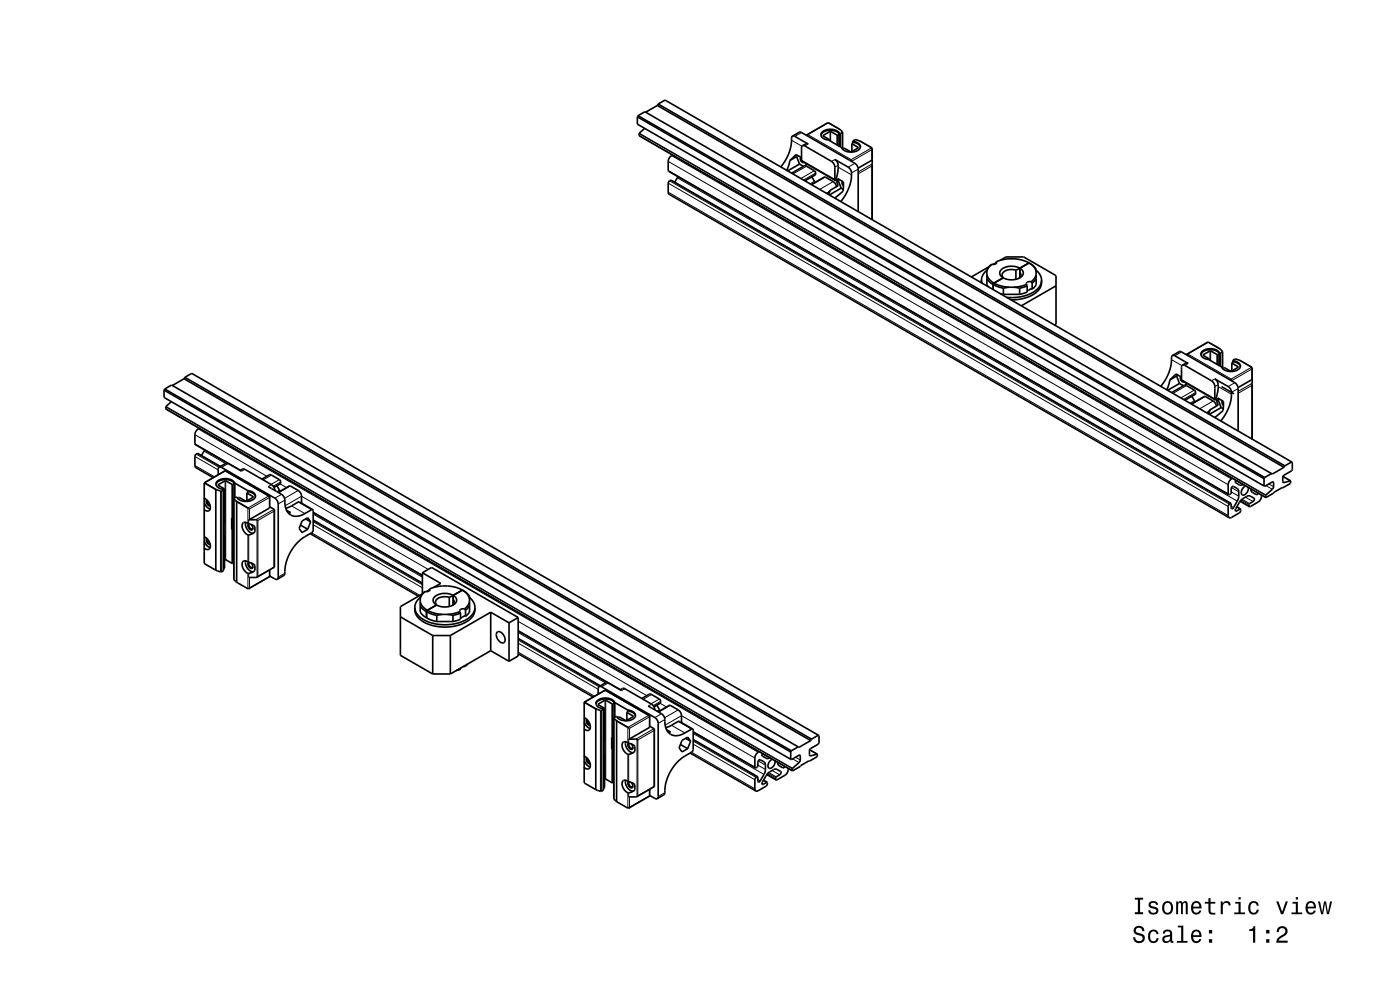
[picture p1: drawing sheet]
<svg xmlns="http://www.w3.org/2000/svg" width="297mm" height="210mm" viewBox="0 0 297 210" stroke-linecap="round" stroke-linejoin="round" font-family="sans-serif">
<g fill="none" stroke="#000" stroke-width=".35">
<path d="M135.2 24.8v1.5l132.9 76.8M135.2 24.8l132.9 76.7M135.4 24.5l132.9 76.8M135.4 24.5l-.2 .3M135.4 24.5l1.4-.8 132.9 76.8M136.8 27.2l-1.2 1v.6l132.9 76.7M139.5 22.4l132.9 76.7M139.5 22.4l-2.5 1.4M139.6 22.1l133 76.7M139.6 22.1l-.1 .3M139.6 22.1l1.5-.9 132.9 76.8M142.7 32.9a1.58 1.58 0 0 0-.9 1.3v2.1l118.8 68.6"/>
<path d="M143.8 37.5l-.7 1.2M167.6 34.1l-.7 2M167.9 36.7l2.9-1.5 2.1 1.1 .1 .8-2.2 1.3M168.1 28.9l1.5-.9 .4 .1 11.4 6.5 .3 .4 .4 .9v9M168.1 28.9l-.2 .2a9.4 9.4 0 0 1-2.3 6.3M168.1 28.9h.5l2.8 1.7-.4-.1-.8 .4M169 33.2l.6 1.6M169 33.2l-1.4 .9M169.2 33l-.2 .2M169.6 34.8l.9 .5M169.6 34.8l-2.5 1.5M169.9 33.4a.69 .69 0 0 0 .7 1"/>
<path d="M169.9 33.4h.1M170 33.5l-1.1-.7-1.3 1.3M170.1 34.2h.1M170.1 34.2l7.1 4.1M170.2 30.9l-.2 .4 .1 2.9M170.2 30.9l.5 .1 5.9 3.4 .5 .8 .1 3.1M171 34.7l-.2 .5M171.1 28.6l.1 .2M171.4 28.6h-.3M172.1 39.1l2.8-1.6 2 1.1 .6 1M172.2 37.5l.7 1.2M174.2 28.7a2.45 2.45 0 0 1 3.4-.7l.5 .5-.4 .2"/>
<path d="M175.7 26l2.5 1.4 .5 .6M175.7 26v.1M175.7 26l-4.6 2.6M176 29.7l-.1 .1M177.2 38.3h.1M177.2 38.3a6.2 6.2 0 0 0 .4-3.9l-.5-.6 2.8 1.7a2.67 2.67 0 0 1 .6 2.9 10 10 0 0 1-2.1 4.4M177.3 38.3l.4-.4 1.2 .7v.7a1.52 1.52 0 0 1-.8 1.9l-1 .8M177.3 38.3l.4-.1-.2 .3M177.5 38.5l.3 .9-1.7 1M177.6 28.7l-1.5-.8-1.5 .8 1.4 .9v.2M177.6 28.7h.1M177.6 28.7v2.1"/>
<path d="M177.7 28.7v2.1M177.8 38.3l-.3 .2M177.8 38.3l.6 1.6M178 38.1l-.2 .2M178.1 28.3a2.53 2.53 0 0 0-3.9 .1 1.4 1.4 0 0 0 1.6 1.3l2.8 1.6a2.54 2.54 0 0 0 3.9 .1 1.29 1.29 0 0 0-1.5-1.4M178.1 28.3v2.8M178.1 28.3h.1M178.4 39.9l-2.5 1.5M178.4 39.9l.5 .3M178.7 28l-.6 .3M178.7 28v3.5M178.8 38.5l-.1 .5 .2 .4"/>
<path d="M180.6 34.1h-.1M180.6 33.9v.2M180.6 34.1l.1 .1M180.7 30.5l1.4 .8-1.5 .9-1.5-.8-.4 .2M180.9 29.9l.5-.3 .8 .2 2.8 1.6M180.9 29.9l.1 .1M180.9 29.9v.4M181 30v.2M182.5 31.2a1.37 1.37 0 0 0-1.8-.8v1.8M184.9 31.4h.1M185 31.4v.1M185 31.5v.2"/>
<path d="M185 35v.2M185 33.9l-3 1.8M185 31.5v15.1M176.1 40.4l-.6 .7M176.1 40.4l-.4 .8M208.2 59.4l.1 .6M208.2 59.4v.6M209.4 57.3a2.78 2.78 0 0 0-1.2 2.1M209.4 58.2l.4 1 1.1 .9M209.4 59.1l.5 .7 .8 .6M209.7 56.6l-3.6 2.1M210.4 56.1l-.7 .7-.3 .8"/>
<path d="M210.4 56.1l-1 1v3.3l.2 .4M211.2 56l-.8 .1M211.3 55.7l-.6 .4M211.4 55.5v.2l-.2 .3M211.4 55.5l1.7-.5 2-.1 1.8 .3 1.4 .6M211.4 55.5l-.1 .5M212.2 55.2l1.2-.7h3.8l6.8 4v10.3l-.3 .2M212.8 58.9l-1.9 1.2M215.5 57.3a2.3 2.3 0 0 0-2.9 1l.2 .6M215.5 57.3v2M216.4 56.9a3.4 3.4 0 0 0-4.2 .6 1.08 1.08 0 0 0 .6 1.4M216.4 56.9l-.9 .4"/>
<path d="M216.4 56.9a1.14 1.14 0 0 1 .7 1.2 1.14 1.14 0 0 1-1.1 1l-1.6 .3-1.6-.5M216.4 57.8a.78 .78 0 0 1-.2 1.2M216.4 56.9v2M218.3 55.8l1.1 .8 .4 1M218.3 55.8l1 .7 .5 .6v3.3l-.8 .9M218.3 55.8l-1.9 1.1M218.8 59.8a.63 .63 0 0 0-.7-.1 .63 .63 0 0 0-.3 .6M218.8 59.8l.2 .2M219.8 57.3a2.79 2.79 0 0 1 1.2 2.1M219.8 58.2l-.3 .8-.7 .8M219.8 59.1l-.8 .9M221 59.4v.5a4 4 0 0 1-3.4 3.3l-1.6 .3-1.5 .1"/>
<path d="M221 59.4a3.9 3.9 0 0 1-3.3 3.3 10.4 10.4 0 0 1-4.1 .4M210.7 60.4l2.2 .7M210.7 60.4v1M210.9 60.1l1.4 .5 1.8 .3M210.9 60.1l-.2 .3M212.2 62.3l.7 .1M212.9 61.1v1.3M212.9 62.4h3.4M214.1 60.9l-1.2 .2M214.1 60.9h1M215.1 60.9l1.2 .2M216.3 61.1v1.3"/>
<path d="M217.8 60.3l-1.2 .4-1.5 .2M217.8 60.3l.1 .3M217.9 60.6l-1.6 .5M217.9 60.6v1.4l-1.6 .4M218.6 61.3h.4M218.7 61.3l-.8 .4M219 60v1.3M224 60.6l-7.3 4.3M248.7 75.4l-.1 .3a9.4 9.4 0 0 1-2.4 6.2M248.7 75.4l1.5-.8 .4 .1 11.4 6.5 .3 .3 .4 .9v9M248.7 75.4l.5 .1 2.9 1.6-.5-.1-.7 .5M249.6 79.8l.6 1.5"/>
<path d="M249.6 79.8l-1.4 .8M249.8 79.5l-.2 .3M250.5 79.9a.68 .68 0 0 0 0 .8 .68 .68 0 0 0 .7 .3M250.5 79.9h.1M250.6 80l-1.1-.7-1.3 1.3M250.9 77.5h.5l5.8 3.4 .5 .9 .1 3M250.9 77.5l-.3 .4 .2 2.8 7 4.1M251.7 75.2l.1 .1M251.7 75.2v.1M252 75.1l-.3 .1M254.8 75.2a2.45 2.45 0 0 1 3.4-.7l.5 .5-.3 .2M256.3 72.6l2.5 1.4 .6 .6"/>
<path d="M256.3 72.6h.1M256.3 72.6l-4.6 2.6M256.6 76.2l-.1 .1M258.2 75.2l-1.5-.8-1.5 .9 1.4 .9v.2M258.2 75.2v2.1M258.2 75.2h.2M258.4 75.2v2.2M258.7 74.9a2.54 2.54 0 0 0-3.9 0 1.41 1.41 0 0 0 1.6 1.4l2.8 1.6a2.54 2.54 0 0 0 3.9 0 1.31 1.31 0 0 0-1.5-1.4M258.7 74.9v2.7M259.4 74.6l-.7 .3M259.4 74.6v3.5M261.3 77l1.4 .9-1.5 .9-1.5-.8-.4 .1"/>
<path d="M261.5 76.5l.5-.3 .9 .2 2.7 1.5M261.5 76.5h.1M261.5 76.5v.3M261.6 76.5v.3M263.1 77.8a1.56 1.56 0 0 0-1.4-1.1l-.4 .2v1.8M265.5 77.9h.1M265.6 77.9v.1M265.6 78v.3M265.6 78v15.1M34.8 82.8l132.9 76.7M34.8 82.8v1.5l132.9 76.8M34.9 82.5l1.5-.8 133.1 76.8 2.5-1.4"/>
<path d="M34.9 82.5l133 76.8M34.9 82.5l-.1 .3M36.4 85.2l-1.2 1v.6l132.9 76.7M39 80.3l133 76.8M39 80.3l-2.4 1.5M39.2 80l1.5-.8 132.9 76.8M39.2 80l133 76.8M39.2 80l-.2 .3M42.3 90.9a1.58 1.58 0 0 0-1 1.3l.1 2.1 6.9 4M43.4 95.4l-.7 1.2M46.5 99.1h.5l11.3 6.6 .5 .5 .2 .7v15.5l-.2 .5M46.5 99.1l-.2 .4v1.2"/>
<path d="M46.5 99.1l1.4-.8h.3l3 1.7M46.8 99l-4.9-2.8-.4 .3-.2 .3 .1 2.3 3.8 2.2M47.8 99.8v.1M47.8 99.8l9.4 5.5M47.8 99.8l-4.5 2.6M51 99.8l.6-.3 .4 .1 5.6 3.2 .5 .6 .2 .6M248.2 80.6l-.7 2.1M248.6 83.3l2.8-1.6 2.1 1.1 .1 .8-2.2 1.3M250.2 81.3l-2.5 1.5M250.2 81.3l.9 .5M250.7 80.7h.1M251.6 81.3l-.1 .4"/>
<path d="M252.7 85.7l2.8-1.6 2 1 .6 1M252.8 84l.7 1.2M256.7 86.9l-.6 .8M256.7 86.9l-.4 .9M257.8 84.8h.1M257.8 84.8a6.2 6.2 0 0 0 .4-3.9l-.5-.5 2.8 1.6a2.66 2.66 0 0 1 .6 3 10 10 0 0 1-2.1 4.3M257.8 84.8l.1 .1M257.9 84.9l.4-.5 1.2 .7v.8a1.63 1.63 0 0 1-.6 1.7l-1.2 1M257.9 84.9l.4-.2-.2 .4M258.1 85.1l.3 .8-1.7 1M258.4 84.9l-.3 .2M258.4 84.9l.7 1.5"/>
<path d="M258.6 84.6l-.2 .3M259.1 86.4l-2.5 1.5M259.1 86.4l.4 .3M259.1 82l2.7 1.5M259.4 85l-.1 .5 .2 .5M259.4 85h.1M261.2 80.6l-.1 .1M261.2 80.4v.2M261.2 80.6l.2 .1M265.6 81.5v.3M265.6 80.4l-2.9 1.8M272.4 99.1l-2.5 1.5-.2-.1"/>
<path d="M272.6 98.8l-.2 .3M274 98l.2 .1v1.5l-.2 .3-1.6 .9-.3 .4 .1 1.1 1.6-.3M274 98l-1.4 .8M43.3 105.7a2.1 2.1 0 0 1 1.1 2.6 .78 .78 0 0 1-1.1-.3M43.3 113.8a2.1 2.1 0 0 1 1.1 2.6 .78 .78 0 0 1-1.1-.2M43.3 106.6a2.1 2.1 0 0 0 1.3 1.4M43.3 114.8a2.12 2.12 0 0 0 1.3 1.4M43.3 102.4h.1M43.3 102.4v17l2.5 1.6M43.3 102.4l2.5 1.4M43.5 102.4h-.2M43.9 106a.93 .93 0 0 0 .7 1.3"/>
<path d="M43.9 114.2a.93 .93 0 0 0 .7 1.3M44 106.1l.1 .7 .5 .3M44 114.3l.1 .6 .5 .4M45.8 103.8l1 .4 .6-.3M45.8 103.8v17.2M47.4 103.8h.1M47.4 103.8v.1M47.4 103.9v17.1l-.6 .3-1-.3M47.5 113.3l.1 7.2-.2 .2M47.5 111v2.3M47.5 113.3h-.1M47.6 103.8l-.2 .1"/>
<path d="M47.6 118.8l.3-.1 1.4 .8M47.6 113.4l-.2 .1M49.2 112.3l.1 .1M49.3 102.8l-1.6-.8-1.5 .9 1.4 .8v7.2l-.2 .2M49.3 102.8h.1M49.3 109.9h.1M49.3 109.9h-.1v2.4M49.3 102.8v7.1M49.3 112.4v7.1M49.3 119.5h.1M49.3 112.4h.1M49.3 111.7l.3 .3"/>
<path d="M49.3 109.9v2.3l-.1 .1M49.4 102.8v7.1M49.4 112.4v7.1M49.6 105.8l.6 .6M49.6 105.8v17.1l.6 .6M49.6 109.8l-.2 .1M49.6 119.4l-.2 .1M49.6 112.3l-.2 .1M49.7 102.6a2.6 2.6 0 0 0-3.8 0l-.1 .2M49.7 102.6v3M49.7 102.6l-.3 .2M49.8 102.5a2.54 2.54 0 0 0-3.9-.1 1.29 1.29 0 0 0 1.5 1.4"/>
<path d="M49.8 102.5l2.8 1.6M49.8 102.5v3.1M50.2 106.4l2.5 1.4M50.2 106.4v17.1M50.2 105.5l-.6 .3M50.2 105.5h.1M51.5 110.9a.96 .96 0 0 1 1.3 .2l.8 .3 .5 .4v1a1.39 1.39 0 0 1-1.5 .7 1.39 1.39 0 0 1-1.1-1.2l-.1-.7zM51.5 119.1a.96 .96 0 0 1 1.3 .2l.7 .2 .6 .4v1.1a1.36 1.36 0 0 1-1.4 .6 1.36 1.36 0 0 1-1.1-.9 1.42 1.42 0 0 1-.1-1.6zM52.1 110.8a1.9 1.9 0 0 0 1.7 2.3M52.1 119a1.91 1.91 0 0 0 1.7 2.2M52.4 104.6l1.4 .8M52.6 104.1a1.4 1.4 0 0 1 1.6 1.3 2.54 2.54 0 0 1-4 .1"/>
<path d="M52.6 104.1v.3M52.7 107.8l.2 .2M52.7 107.7v.1M52.7 111.1a.82 .82 0 0 0 .1 .9 .82 .82 0 0 0 .8 .3v-.5l-.3-.5M52.7 119.3a.82 .82 0 0 0 .1 .9 .82 .82 0 0 0 .8 .3v-.5l-.3-.6M52.9 111.2a.71 .71 0 0 0 .6 1l.1-.2M52.9 119.3a.71 .71 0 0 0 .6 1.1l.1-.2M52.9 111.1v.1M52.9 119.3h.1M53.8 105.5l-1.5 .8-1.6-.8-.3 .2M53.8 105.4v.1M54.2 105.3a1.37 1.37 0 0 0-1.8-.8v1.7"/>
<path d="M55.5 101.6l1.8-.9 2 1 .2 .3v.6l-1.4 .8M56.9 103.2l2.8 1.7a1.95 1.95 0 0 1 .8 2 2.5 2.5 0 0 0 1.3 2.4 2.5 2.5 0 0 0 2.7-.3l1.8-.9M57 105.2l.2 .1M57.2 105.3l-.1 .2M57.2 105.3l-.1 2.5-4.3 2.5h1.5l.4 .1M57.2 107.5l1 .7M58.2 108.2l-.1 .2M58.2 108.2v12.1M58.7 103l.7 1.2M59 104.4l2.4-1.3h.2l2 1.3 .3 .7 .1 1.6M60.6 107.8l.9-.3 1.9-1 2.9 1.6M60.8 108.2l.8 .5-.4 .1"/>
<path d="M63.7 111.4l1.6 .9M64.8 110.1l1.1 .6M65.8 113.2l23 13.3M65.9 110.7l-.6-.9-1.2 .7-.6 1.6 .6 .9 1.2-.7M65.9 110.7l-.6 1.6M66.3 108.1l.1 4.6-.3 .3-1.4 .8a9.8 9.8 0 0 0-4.4 8.2l-1.5 .9M66.4 108.8l23.2 13.3M66.4 110.3l23.2 13.4M260.6 104.9l.6-.3v-1.1l.3-.3 1.2 .6 .1 .5-.1 1.6-1.3 2-.2-.2v-.9M261.2 106.8l-.5 .3-.2 .3v2l.3 .4M261.2 106.8l-118.8-68.6-.5 .3-.1 2.3 .2 .4 118.8 68.6M261.5 101.5a1.58 1.58 0 0 0-1 1.3l.1 2.1"/>
<path d="M262.2 101.9l-.1 .5 1 .5 .6-.1M262.4 107.5l.8 .5M263.1 106.3l1.9 1.2M263.2 108v.4l-.3 .4-1.7 1h-.4M263.7 102.8h.1M264.3 103.1a1.34 1.34 0 0 0-.8 1.9 1.34 1.34 0 0 0 1.3-1.6M265 107.5v-.5l1-.8 .1-.4-1.2-.6-1.2 .6-.5 .4-1.1 1.7v.4l.2 .1 .9-.4M265.4 103.8l.2 .6 .9 .5 .4-.3M265.4 103.7v.1M267.6 105a1.57 1.57 0 0 1-.7 1.5l-1.9 1M268.1 103.1l.2 .1 1.8-1v1.4l-1.5 1.4-.1 .5M268.1 101.5v1.6"/>
<path d="M268.3 101.3l-.2 .2M269.7 100.5l-1.4 .8M272.2 101.1l1.6 .9M273.8 102h.1M273.8 102l-.1 .6-5.2 2.9M50.2 123.5l2.6 1.4M52.9 124.7l-.1 .2M54.5 122.4l-1.7 .1M54.7 122.3l-.2 .1M57.1 122.3h.1M57.2 122.2l1.3 .7h.3M57.2 122.3l-4.4 2.6"/>
<path d="M57.2 120.9v1.4M58.1 120.3h.1M58.2 120.3l-3.7 2.1M84.9 130.8l6.9 4M88 128.8a4.1 4.1 0 0 0 3.5 3.3 9.1 9.1 0 0 0 8.5-1.6l.6-.8 .2-.9M88 128.8v.5a4.1 4.1 0 0 0 3.5 3.3 9.1 9.1 0 0 0 8.5-1.6l.6-.9 .2-1.3M89.2 127.6l.4 1 1.1 .9M89.2 128.5l.5 .7 .8 .6M89.2 126.7a2.77 2.77 0 0 0-1.2 2.1M89.5 126l-4.6 2.7v10.3l6.9 4M89.6 121.5l3.9 2.2-1.5 .9M89.6 121.5l1.9-1.1 18.4 10.6"/>
<path d="M89.6 121.5v4.4M90.2 125.5l-.7 .7-.3 .8M90.2 125.5l-1 1v3.3l.5 .7 .8 .6M90.5 131.1l2.2 .7M90.5 129.8l2.2 .7M90.5 129.8v1.3M90.7 129.5l1.4 .5 1.8 .3M90.7 129.5l-.2 .3M91.1 125.2l-.7 .3M91.2 124.9a.51 .51 0 0 1-.2 .6 .51 .51 0 0 1-.6 0h-.2M91.2 124.9l1.7-.5 2-.1 1.8 .3 1.4 .6M91.2 124.9l-.1 .5"/>
<path d="M91.8 134.8h3.7M91.8 134.8v8.2M92.6 128.3l-1.9 1.2M92.7 131.8h3.4M92.7 130.5v1.3M93.9 130.3l-1.2 .2M93.9 130.3h1M94.9 130.3l1.2 .2M95.3 126.7a2.29 2.29 0 0 0-2.9 1l.2 .6M95.3 126.7v2M95.5 134.8v8.2M96.1 130.5v1.3"/>
<path d="M96.1 126.3l-.8 .4M96.1 126.3a3.4 3.4 0 0 0-4.1 .6 1.08 1.08 0 0 0 .6 1.4M96.1 127.2a.78 .78 0 0 1-.1 1.2M96.1 126.3a1.14 1.14 0 0 1 .8 1.2 1.14 1.14 0 0 1-1.1 1l-1.6 .3-1.6-.5M96.1 126.3v2M97.6 129.7l-1.3 .4-1.4 .2M97.6 129.7l.1 .3M97.7 130v1.4l-1.6 .4M97.7 130l-1.6 .5M98.1 125.2l1 .8 .5 1M98.1 125.2l1 .7 .5 .6v3.3l-.8 .9M98.1 125.2l-2 1.1"/>
<path d="M98.4 130.7h.4M98.5 130.7l-.8 .4M98.5 129.2a.63 .63 0 0 0-.6-.1 .63 .63 0 0 0-.3 .6M98.5 129.2l.3 .2M98.8 129.4v1.3M99.6 126.7a2.81 2.81 0 0 1 1.2 2.1M99.6 127.6l-.3 .8-.8 .8M99.6 128.5l-.8 .9M104.1 129.9l3.9 2.2M104.1 138l3.9 2.3M104.1 138l-8.6 5M104.1 129.9l-8.6 4.9"/>
<path d="M104.1 129.9v8.1M105.4 134.1a1.27 1.27 0 0 1 1.7 1.2 .72 .72 0 0 1-.3 1.1 .72 .72 0 0 1-1-.5 1.53 1.53 0 0 1-.4-1.8zM108 132.1v8.2M109.9 133.9l19 10.9M109.9 135.4l17.5 10.1M109.9 131v8.2l-1.9 1.1M109.9 131l-1.9 1.1M109.9 138.7l15.9 9.2M91.8 143h3.7M97.7 141.9l-.9 .4M97.7 141.9l-.8 .3M97.7 141.7v.2"/>
<path d="M98.8 141.3l-.5 .1M98.8 141.1v.2M99.2 140.8l-.4 .5M123.9 152.2a2.1 2.1 0 0 1 1.1 2.6 .78 .78 0 0 1-1.1-.2M123.9 153.2a2.12 2.12 0 0 0 1.3 1.3M123.9 148.9v17.1l2.5 1.5M123.9 148.9l.1 .1M124 149l2.4 1.4M124.1 149h-.1M124.5 152.6a.93 .93 0 0 0 .7 1.3M124.6 152.7l.1 .6 .5 .4M126.4 150.4l1 .3 .6-.3"/>
<path d="M126.4 150.4v17.1M126.8 149.4l1.4 .9v7.2l-.2 .1M126.9 149.4h-.1M127.1 145.6l-.2 .5v1.1M127.1 145.6l.5 .1 11.3 6.5 .5 .6 .2 .6v15.6l-.2 .4M127.1 145.6l1.4-.8h.4l3 1.7M128 150.3v.1M128 150.4h.1M128 150.4v17.2l-.6 .2-1-.3M128.1 159.8l.1 7.3-.2 .1M128.1 159.8l-.1 .1M128.1 157.5v2.3"/>
<path d="M128.2 159.9l-.2 .2M128.2 150.3l-.2 .2M128.4 146.4v.1M128.4 146.4l9.4 5.4M128.4 146.4l-4.5 2.5M129.8 158.9h.1M129.9 158.9h.1M129.9 149.3l-1.5-.8-1.5 .9M129.9 149.3v7.2M129.9 158.9v7.2M129.9 156.5l-.1-.1v2.5M129.9 149.3h.1"/>
<path d="M129.9 156.5h.1M129.9 158.2l.3 .3M129.9 156.5v2.3l-.1 .1M130 149.3v7.2M130 158.9v7.2M130.2 152.3v17.1l.6 .7M130.2 152.3l.6 .6M130.2 158.8l-.2 .1M130.2 156.4l-.2 .1M130.4 149.1a2.52 2.52 0 0 0-4 .2M130.4 149.1l-.4 .2M130.4 149.1v3.1"/>
<path d="M130.4 149a2.54 2.54 0 0 0-3.9 0 1.16 1.16 0 0 0 1.2 1.3h.3M130.4 149v3.1M130.4 149l2.8 1.6M130.8 152.9l2.5 1.4M130.8 152.9v17.2M130.8 152l-.6 .3M130.8 152h.1M131.6 146.3l.6-.3 .4 .1 5.6 3.3 .5 .5 .2 .7M132.2 157.5a.96 .96 0 0 1 1.2 .2l.7 .2 .6 .4v1.1a1.36 1.36 0 0 1-1.4 .6 1.36 1.36 0 0 1-1.1-1 1.42 1.42 0 0 1 0-1.5zM132.7 157.3a1.91 1.91 0 0 0 1.7 2.3M133 151.1l1.4 .9-1.5 .9-1.5-.8-.4 .1M133.2 150.6a1.4 1.4 0 0 1 1.6 1.3 2.54 2.54 0 0 1-3.9 .1"/>
<path d="M133.2 150.6v.3M133.3 154.3h.1M133.3 154.3l.3 .2M133.3 157.6a.82 .82 0 0 0 .1 .9 .82 .82 0 0 0 .8 .4v-.5l-.3-.6M133.5 157.7a.69 .69 0 0 0 .6 1.1l.2-.3M134.8 151.8a1.37 1.37 0 0 0-1.8-.8v1.8M136.2 148.2l1.7-1 2 1.1 .2 .3v.5l-1.4 .8M137.5 149.8l2.8 1.6a2.12 2.12 0 0 1 .8 2.2 2.49 2.49 0 0 0 1.4 2.3 2.49 2.49 0 0 0 2.6-.3l1.9-1M137.6 151.8h.2M137.8 151.8v.3M137.8 151.8v2.5l-4.4 2.5h1.5l.4 .2M137.8 154l1 .7"/>
<path d="M138.8 154.7l-.1 .3M138.8 154.7v12.2M139.3 149.6l.7 1.1M139.6 151l2.4-1.4h.2l1.7 1 .5 .5 .2 .7v1.5M141.2 154.4l.9-.4 1.9-1 3 1.6M141.4 154.8l.9 .5-.5 .1M144.3 157.9l1.6 .9M145.4 156.6l1.1 .6M146.4 159.7l13.9 8.1M146.5 157.2l-.6 1.6M146.5 157.2l-.6-.8-1.2 .7-.6 1.5 .6 .9 1.2-.7M147 154.6v4.6l-.3 .4-1.4 .8a9.7 9.7 0 0 0-4.4 8.1l-1.5 .9"/>
<path d="M147.1 155.3l13.1 7.6M147.1 156.9l13.6 7.9M161.1 159.4a1.59 1.59 0 0 0-1 1.4l.1 2.1M161.8 159.8l-.1 .6 1 .5 .6-.1M167.7 159.5v1.6M167.9 159.3l-.2 .2M169.3 158.4l-1.4 .9M171.8 159l1.6 1M172.2 156.8l-.2 .3M173.4 160l-.1 .5-5.2 3M173.6 156h.2v1.6l-.2 .2-1.6 1-.3 .4 .1 1.1 1.6-.3M173.6 156l-1.4 .8"/>
<path d="M123.9 160.4a2.1 2.1 0 0 1 1.1 2.6 .78 .78 0 0 1-1.1-.3M123.9 161.3a2.1 2.1 0 0 0 1.3 1.4M124.5 160.7a.93 .93 0 0 0 .7 1.3M124.6 160.9l.1 .6 .5 .3M128.2 165.3h.3l1.4 .8M129.9 166.1h.1M130.2 165.9l-.2 .2M130.8 170.1l2.6 1.3M132.2 165.6a.96 .96 0 0 1 1.2 .2l.8 .3 .5 .4v1a1.39 1.39 0 0 1-1.5 .7 1.39 1.39 0 0 1-1.1-1.2l-.1-.7zM132.7 165.5a1.9 1.9 0 0 0 1.7 2.3M133.3 165.8a.82 .82 0 0 0 .1 .9 .82 .82 0 0 0 .8 .3v-.5l-.3-.5M133.5 165.9a.69 .69 0 0 0 .6 1l.2-.2"/>
<path d="M133.6 171.2l-.2 .2M135.1 169h-1.7M135.3 168.8l-.2 .2M137.8 168.8v.1M137.8 168.9l-4.4 2.5M137.8 167.4v1.5M137.8 168.7l.1 .1M137.9 168.8l1 .6h.5M138.7 166.8l.1 .1M138.8 166.9l-3.7 2.1M160.2 162.9l.6-.3v-1.1l.3-.4 1.2 .7 .1 .5-.1 1.5-1.3 2.1-.2-.2-.1-.9M160.7 164.8l-.4 .3-.2 .3v1.9l.2 .5"/>
<path d="M162 165.5l.8 .4M162.7 164.3l1.9 1.1M162.8 165.9v.5l-.3 .4-1.7 .9-.5 .1M163.3 160.7v.1M163.9 161.1a1.34 1.34 0 0 0-.8 1.8 1.33 1.33 0 0 0 1.3-1.5M164.6 165.4v-.4l1-.8 .1-.4-1.2-.7-1.2 .6-.5 .5-1.1 1.7v.4l.2 .1 .9-.5M165 161.7l.2 .7 .9 .5 .4-.3M167.2 163a1.59 1.59 0 0 1-.7 1.5l-1.9 .9M167.7 161.1h.2l1.8-.9v1.4l-1.6 1.4v.5"/>
</g>
<g fill="none" stroke="#000" stroke-width=".21">
<path d="M135.6 28.7l132.9 76.8M135.6 28.4l132.9 76.7M135.6 28.2l133 76.8M141.8 36.2l118.7 68.5M141.8 38.8l118.7 68.6M141.8 34.2l118.7 68.6M142 38.4l118.8 68.5M142.3 38.2l118.8 68.6M142.5 33l118.8 68.6M143.7 37.7l118.8 68.6M167.9 29.7l2.2 1.3M170 34l7.1 4.1"/>
<path d="M170 28.1l-1.4 .8M171.1 35.3l-2.9 1.6M171.4 30.6l-.7 .4M172.8 36.2l-2.9 1.7M172.8 38.5l-1 .5M173 37l-2.3 1.3M173 36.7l-2.5 1.5M174.6 28.7v.1M175.1 37.6l-2.9 1.6M176.1 27.9v2M176.2 27.9v2.1M176.8 38.5l-2.9 1.7"/>
<path d="M177.1 33.8l-.7 .4M177.5 38.3h.1M177.8 35.5l2.8 1.6M177.8 35.1l-.7 .4M178.1 28.3v2.8M178.3 28.3v2.9M178.3 27.6l-2.6-1.5-4.3 2.5 9.2 5.3 4.3-2.5-2.7-1.6M178.7 28.1v3.5M181 30v.2M181.4 34.6l-1.5 .9M182.1 36.9l2.9-1.7v11.4M182.1 35.9l-1.5 .8"/>
<path d="M182.1 31.3v.1M185 34v-2.3l-4.3 2.6M185 34.8l-2.9 1.7M141.8 40.8l118.7 68.6M175.9 40.6l-.6 .4M248.5 76.3l2.2 1.3M250.6 74.7l-1.4 .8M252.1 77.1l-.7 .4M255.2 75.3v.1M256.7 74.4v2M256.8 74.4v2.1M258.7 74.9v2.7"/>
<path d="M258.9 74.9v2.8M259 74.1l-2.7-1.5-4.3 2.5 9.2 5.3 4.3-2.5-2.7-1.5M259.3 74.7v3.4M261.6 76.5v.3M262.7 77.8v.1M35.2 86.3l132.9 76.8M35.2 86.7l132.9 76.8M35.2 86.2l132.9 76.8M41.3 98.7l4.2 2.4M41.3 96.8l5 2.9M41.3 94.1l9.8 5.6M41.3 92.2l15.3 8.8"/>
<path d="M41.6 96.3l4.9 2.8M41.9 96.2l4.8 2.8M42.1 91l118.7 68.6M43.3 95.7l4.5 2.6M48.4 98.3l-1.4 .8M52 99.6l-.8 .4M250.6 80.5l7.1 4.1M251.7 81.8l-2.9 1.6M253.4 82.8l-2.9 1.6M253.4 85l-.9 .5M253.7 83.5l-2.4 1.4M253.7 83.2l-2.6 1.5"/>
<path d="M255.7 84.1l-2.9 1.7M256.5 87.2l-.6 .3M257.4 85.1l-2.9 1.6M257.7 80.4l-.7 .4M258.1 84.8l.1 .1M258.4 82l2.9 1.6M258.4 81.6l-.7 .4M262 81.2l-1.5 .8M262.7 83.4l2.9-1.6v11.3M262.7 82.4l-1.4 .8M265.6 80.5v-2.2l-4.2 2.5M265.6 81.3l-2.9 1.7"/>
<path d="M43.4 102.5v3.2M43.4 108.2v5.7M43.4 116.3v3.3M46.1 103.9l-2.6-1.5 4.3-2.5 9.2 5.3-4.3 2.5-2.7-1.5M46.3 102.8v.1M46.8 104.2v17.1M47 104.1v17.2M47.4 103.9v17.2M47.7 102v16.7M47.9 102v16.7M49.6 105.8v17.2M52.6 107.8v3.2"/>
<path d="M52.6 113.5v5.7M52.8 110.3v.8M52.8 113.5v5.8M53.8 105.4v.1M54.5 110.3v12.1M54.7 110.4l3.4-2v11.9l-3.4 2zM57.1 107.8v-2.3l-4.2 2.5v2.2M57.6 102.8l-.7 .4M57.6 100.8l-1.8 1M58.1 108l-3.8 2.3M59.3 101.7l-1.8 1.1M59.3 104l-.6 .3"/>
<path d="M59.4 102.6l1.4 .8M59.6 102.5l-1.5 .8M59.6 102.2l-1.6 .9M59.7 104.9l-1.4 .8M60.4 106.1l-1.4 .8M60.5 107.3l3.5-2 26.8 15.5M61.6 103.1l-2.5 1.4M61.8 107.3l2.9 1.6M63.3 106.5l2.8 1.6M63.3 104l-2.9 1.7M66.1 113l23 13.3M66.4 110.7l23.2 13.3"/>
<path d="M66.4 111.3l23.2 13.4M66.4 110.4l23.2 13.3M66.4 109.1l23.2 13.3M66.4 108.6l23.2 13.4M261.2 107.4l.5 .3M261.2 104.3l1.6 1M261.3 103.4l1.5 .9M262.1 108.2l.2 .2M262.4 107.5l.7 .5M263.1 106.2l1.9 1.1M263.3 106.1l1.7 .9M263.5 105.9l1.6 .9"/>
<path d="M264.2 105.5l1.6 .9M268.6 103l1.3 .8M269.2 102.7l1 .5M269.9 102.2l.3 .2M272.1 102.2l.3 .2M272.2 101.1l1.6 .9M52.6 121.6v3.3M52.8 121.6v.9M57.1 120.9v1.4l-4.2 2.4v-2.2M60.4 121.6l-1.4 .8M109.9 138.3l16.2 9.4M109.9 136.4l17 9.8"/>
<path d="M109.9 135.8l17.2 9.9M109.9 135.5l17.4 10M109.9 134.2l18.6 10.7M109.9 133.7l21.8 12.6M109.9 131.8l27.3 15.8M124 149v3.3M124 154.7v5.7M126.7 150.5l-2.6-1.5 4.3-2.5 9.2 5.3-4.3 2.5-2.7-1.6M126.9 149.4v.1M127.4 150.7v17.1M127.6 150.7v17.1M128 150.5v17.1"/>
<path d="M128.4 148.5v16.8M128.5 148.5v16.8M129 144.9l-1.4 .8M130.2 152.4v17.1M132.6 146.1l-.7 .4M133.2 154.3v3.3M133.2 160v5.7M133.4 156.8v.9M134.4 151.9v.1M135.1 156.9v12.1M135.3 157l3.4-2v11.8l-3.4 2zM137.8 154.3v-2.2l-4.2 2.4v2.2"/>
<path d="M138.2 149.4l-.7 .4M138.2 147.3l-1.7 1M138.7 154.6l-3.8 2.2M139.9 148.3l-1.8 1M139.9 150.5l-.5 .3M140 149.2l1.4 .8M140.2 148.8l-1.6 .9M140.2 149.1l-1.5 .8M140.3 151.4l-1.4 .8M141 152.6l-1.4 .8M141.1 153.8l3.5-2 15.5 9M142.2 149.6l-2.5 1.5"/>
<path d="M142.5 153.8l2.8 1.7M143.9 153l2.8 1.7M143.9 150.6l-2.9 1.7M146.7 159.6l13.4 7.7M147.1 156.9l13.6 7.9M147.1 157.9l13 7.5M147.1 157.2l13.3 7.7M147.1 155.6l15 8.7M147.1 155.2l13 7.5M161.7 159.9l1.6 .9M171.7 159l1.6 1M124 162.9v3.2"/>
<path d="M133.2 168.2v3.2M133.4 160v5.8M133.4 168.2v.8M137.8 167.5v1.3l-4.2 2.4v-2.2M141 168.1l-1.4 .9M160.8 165.4l.5 .2M160.8 162.3l1.6 .9M160.8 161.4l1.6 .9M161.6 166.2l.3 .2M162 165.5l.7 .4M162.7 164.2l1.9 1.1M162.9 164l1.7 1"/>
<path d="M163.1 163.9l1.6 .9M163.8 163.4l1.6 1M168.2 161l1.3 .8M168.8 160.6l1 .6M169.5 160.2l.3 .1M171.7 160.2l.3 .1"/>
</g>
<g fill="#000">
<path d="M240.8 196.7a.97 .97 0 0 0-.3 1 .97 .97 0 0 0 1 .7 .77 .77 0 0 1 .9 .9 .84 .84 0 0 1-1 .3 .84 .84 0 0 1-.6-.8h-.4a1.21 1.21 0 0 0 1.5 1.3 1.21 1.21 0 0 0 .7-1.8l-.8-.3a.71 .71 0 0 1-.8-.6 .7 .7 0 0 1 .7-.6 .7 .7 0 0 1 .6 .7h.5a1.17 1.17 0 0 0-.7-1.1 1.17 1.17 0 0 0-1.3 .3zM243.8 197.6a1.53 1.53 0 0 0 .9 2.5 1.06 1.06 0 0 0 1.1-1.1h-.4a.67 .67 0 0 1-.7 .7 .67 .67 0 0 1-.7-.6 1.12 1.12 0 0 1 .7-1.5 .6 .6 0 0 1 .6 .6h.5a1.09 1.09 0 0 0-.8-1 1.09 1.09 0 0 0-1.2 .4zM246.9 197.4l-.2 .6h.4a.55 .55 0 0 1 .7-.5 .55 .55 0 0 1 .3 .8h-.2a1.14 1.14 0 0 0-1.3 1 .73 .73 0 0 0 .8 .8l.4-.2 .5-.3 .1 .3 .5 .1v-.4h-.2v-1.6a1.02 1.02 0 0 0-.7-.8 1.02 1.02 0 0 0-1.1 .2zM247.1 198.9l1.1-.3a.77 .77 0 0 1-.2 .9 .77 .77 0 0 1-.9 .1zM249.9 196.4v.3h.7v2.9h-.9v.4h2.2v-.4h-.9v-3.2zM253 197.6a1.54 1.54 0 0 0 .8 2.5 1.06 1.06 0 0 0 1-.9h-.4l-.2 .3-.4 .2a.75 .75 0 0 1-.7-1h1.8a1.17 1.17 0 0 0-.5-1.3 1.17 1.17 0 0 0-1.4 .2zM253.3 197.8a.66 .66 0 0 1 .8-.2 .66 .66 0 0 1 .3 .8h-1.3zM256.5 199.2v.8h.7v-.8zM256.5 197.3v.7h.7v-.7z" fill-rule="evenodd"/>
<path d="M240.7 190.4v.4h.7v2.7h-.7v.4h1.8v-.4h-.6v-2.7h.6v-.4zM243.9 191.4a.75 .75 0 0 0-.2 .8 .75 .75 0 0 0 .7 .5l.9 .3a.63 .63 0 0 1-.6 .7 .63 .63 0 0 1-.7-.6h-.4a1.07 1.07 0 0 0 1.2 .9 1.07 1.07 0 0 0 .9-1.2l-.4-.3-1.1-.4a.54 .54 0 0 1 .4-.7 .54 .54 0 0 1 .6 .5h.5a1.03 1.03 0 0 0-.7-.8 1.03 1.03 0 0 0-1.1 .3zM246.8 191.5a1.53 1.53 0 0 0 .9 2.5 1.48 1.48 0 0 0 1.2-1.4 1.48 1.48 0 0 0-1.2-1.5l-.5 .1zM247.2 191.8a.67 .67 0 0 1 .7-.3 .67 .67 0 0 1 .5 .6 1.11 1.11 0 0 1-.7 1.5 1.17 1.17 0 0 1-.5-1.8zM249.5 191.2v2.7h.4l.1-2.1 .3-.3 .2 .3v2.1h.4v-1.8a.5 .5 0 0 1 .4-.6l.2 .1 .1 .4v1.9h.4v-1.8a.69 .69 0 0 0-.6-1l-.5 .4-.2-.3-.3-.1-.5 .4v-.3zM253 191.5a1.54 1.54 0 0 0 .8 2.5 1.06 1.06 0 0 0 1-.9h-.4l-.2 .4-.4 .1a.75 .75 0 0 1-.7-.9h1.8a1.17 1.17 0 0 0-.5-1.4 1.17 1.17 0 0 0-1.4 .2zM253.3 191.7a.66 .66 0 0 1 .8-.1 .66 .66 0 0 1 .3 .7h-1.3zM256.4 190.5v.8h-.8v.4h.8v1.8a1.04 1.04 0 0 0 1.4 .5v-.4a.68 .68 0 0 1-1-.3v-1.6h1v-.4h-1v-.8zM259 191.2v2.7h.4v-1.5a.66 .66 0 0 1 .4-.8 .66 .66 0 0 1 .8 .2v.3h.5a.89 .89 0 0 0-.7-1 .89 .89 0 0 0-1 .6v-.5zM262.1 191.3v.4h.6v1.9h-.9v.3h2.3v-.3h-.9v-2.3zM262.7 190.3v.5h.5v-.5zM265.1 191.5a1.53 1.53 0 0 0 .8 2.5 1.06 1.06 0 0 0 1.1-1h-.4a.67 .67 0 0 1-.6 .6 .67 .67 0 0 1-.7-.6 1.12 1.12 0 0 1 .7-1.5 .6 .6 0 0 1 .6 .6h.4a1.09 1.09 0 0 0-.7-.9 1.09 1.09 0 0 0-1.2 .3zM270.8 191.2l1 2.7h.4l1-2.7h-.4l-.8 2.2-.8-2.2zM274.2 191.3v.4h.7v1.9h-.9v.3h2.3v-.3h-1v-2.3zM274.9 190.3v.5h.5v-.5zM277.2 191.5a1.54 1.54 0 0 0 .8 2.5 1.06 1.06 0 0 0 1.1-.9h-.4l-.2 .4-.4 .1a.75 .75 0 0 1-.7-.9h1.8a1.17 1.17 0 0 0-.5-1.4 1.17 1.17 0 0 0-1.5 .2zM277.6 191.7a.66 .66 0 0 1 .8-.1 .66 .66 0 0 1 .3 .7h-1.3zM279.6 191.2l.7 2.7h.4l.4-2.3 .4 2.3h.4l.7-2.7h-.4l-.5 2.3-.4-2.3h-.4l-.4 2.3-.5-2.3z" fill-rule="evenodd"/>
<path d="M265 197.1v.4h.8v2.5h.5v-3.6h-.4a.77 .77 0 0 1-.9 .7zM268.6 199.2v.8h.7v-.8zM268.6 197.3v.7h.7v-.7zM271.2 196.8l-.4 .9h.5a.7 .7 0 0 1 .5-.8 .7 .7 0 0 1 .9 .5 .7 .7 0 0 1-.5 .8 1.81 1.81 0 0 0-1.4 1.8h2.4v-.5h-1.9a2.23 2.23 0 0 1 1.4-1.1 1.13 1.13 0 0 0 .1-1.7 1.13 1.13 0 0 0-1.6 .1z" fill-rule="evenodd"/>
</g>
</svg>
